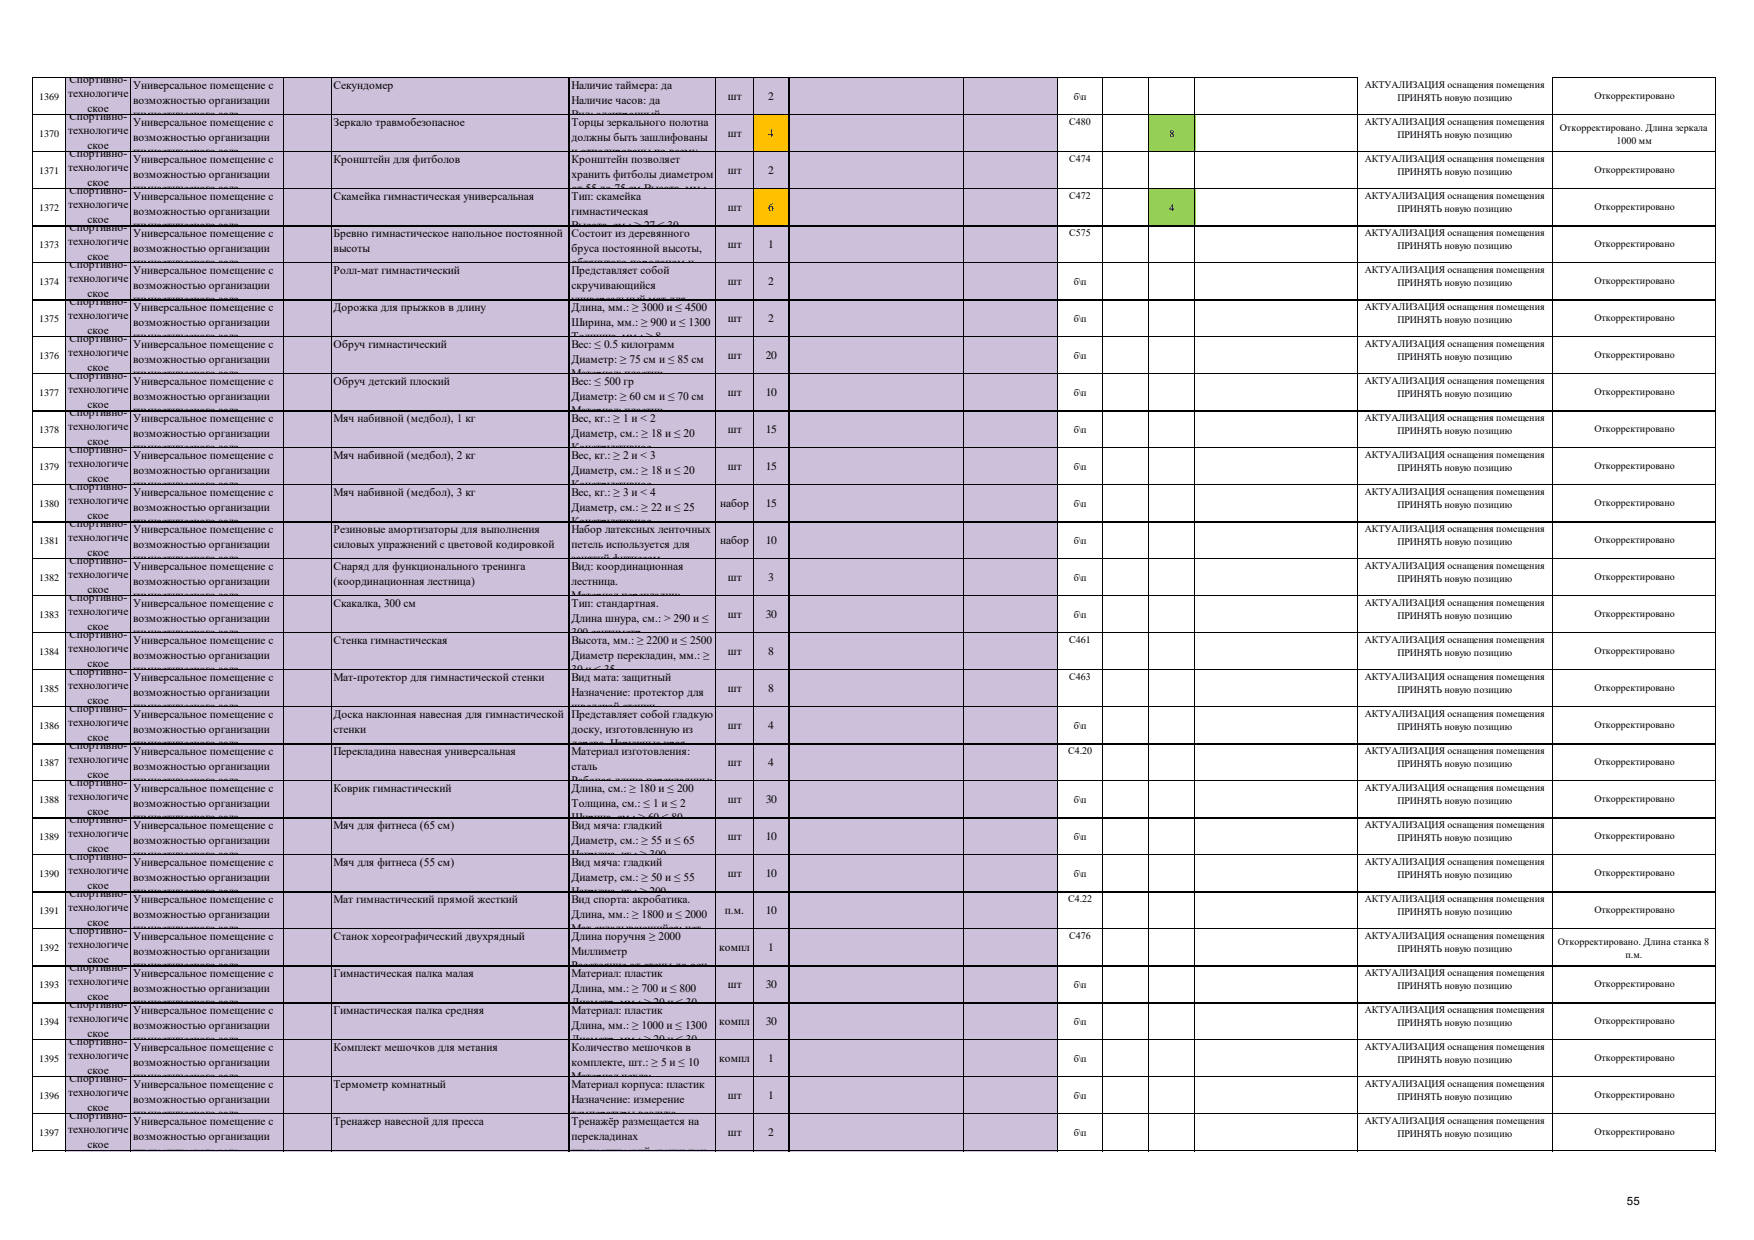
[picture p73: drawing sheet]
<svg xmlns="http://www.w3.org/2000/svg" width="297mm" height="210mm" viewBox="0 0 297 210" stroke-linecap="round" stroke-linejoin="round" font-family="sans-serif">
<defs><g id="words">
<g font-size="1.9">
<text x="11.5" y="16.4">технологиче</text>
<text x="11.8" y="14">Спортивно-</text>
<text x="22.5" y="15.1">Универсальное помещение с</text>
<text x="22.5" y="17.5">возможностью организации</text>
<text x="56.5" y="15.1">Секундомер</text>
<text x="96.8" y="15.1">Наличие таймера: да</text>
<text x="96.8" y="17.5">Наличие часов: да</text>
<text x="123.2" y="16.9">шт</text>
<text x="130.1" y="16.9">2</text>
<text x="11.5" y="22.7">технологиче</text>
<text x="11.8" y="20.2">Спортивно-</text>
<text x="14.8" y="18.9">ское</text>
<text x="22.5" y="20">гимнастического зала</text>
<text x="22.5" y="21.4">Универсальное помещение с</text>
<text x="22.5" y="23.8">возможностью организации</text>
<text x="56.5" y="21.4">Зеркало травмобезопасное</text>
<text x="96.8" y="20">Вид: электронный</text>
<text x="96.8" y="21.4">Торцы зеркального полотна</text>
<text x="96.8" y="23.8">должны быть зашлифованы</text>
<text x="123.2" y="23.2">шт</text>
<text x="130.1" y="23.2">4</text>
<text x="11.5" y="29">технологиче</text>
<text x="11.8" y="26.5">Спортивно-</text>
<text x="14.8" y="25.2">ское</text>
<text x="22.5" y="26.3">гимнастического зала</text>
<text x="22.5" y="27.6">Универсальное помещение с</text>
<text x="56.5" y="27.6">Кронштейн для фитболов</text>
<text x="96.8" y="26.3">и отполированы по всему</text>
<text x="96.8" y="27.6">Кронштейн позволяет</text>
<text x="123.2" y="29.5">шт</text>
<text x="130.1" y="29.5">2</text>
<text x="11.5" y="35.2">технологиче</text>
<text x="11.8" y="32.8">Спортивно-</text>
<text x="14.8" y="31.4">ское</text>
<text x="22.5" y="30.1">возможностью организации</text>
<text x="22.5" y="32.5">гимнастического зала</text>
<text x="22.5" y="33.9">Универсальное помещение с</text>
<text x="56.5" y="33.9">Скамейка гимнастическая универсальная</text>
<text x="96.8" y="30.1">хранить фитболы диаметром</text>
<text x="96.8" y="32.5">от 55 до 75 см.Высота, мм.:</text>
<text x="96.8" y="33.9">Тип: скамейка</text>
<text x="123.2" y="35.7">шт</text>
<text x="130.1" y="35.7">6</text>
<text x="11.5" y="41.5">технологиче</text>
<text x="11.8" y="39">Спортивно-</text>
<text x="14.8" y="37.7">ское</text>
<text x="22.5" y="36.3">возможностью организации</text>
<text x="22.5" y="38.8">гимнастического зала</text>
<text x="22.5" y="40.1">Универсальное помещение с</text>
<text x="56.5" y="40.1">Бревно гимнастическое напольное постоянной</text>
<text x="96.8" y="36.3">гимнастическая</text>
<text x="96.8" y="38.8">Высота, см.: ≥ 27 ≤ 30</text>
<text x="96.8" y="40.1">Состоит из деревянного</text>
<text x="11.5" y="47.8">технологиче</text>
<text x="11.8" y="45.3">Спортивно-</text>
<text x="14.8" y="44">ское</text>
<text x="22.5" y="42.6">возможностью организации</text>
<text x="22.5" y="45.1">гимнастического зала</text>
<text x="22.5" y="46.4">Универсальное помещение с</text>
<text x="56.5" y="42.6">высоты</text>
<text x="56.5" y="46.4">Ролл-мат гимнастический</text>
<text x="96.8" y="42.6">бруса постоянной высоты,</text>
<text x="96.8" y="45.1">обтянутого поролоном и</text>
<text x="96.8" y="46.4">Представляет собой</text>
<text x="123.2" y="42">шт</text>
<text x="130.1" y="42">1</text>
<text x="11.8" y="51.6">Спортивно-</text>
<text x="14.8" y="50.2">ское</text>
<text x="22.5" y="48.9">возможностью организации</text>
<text x="22.5" y="51.3">гимнастического зала</text>
<text x="22.5" y="52.7">Универсальное помещение с</text>
<text x="56.5" y="52.7">Дорожка для прыжков в длину</text>
<text x="96.8" y="48.9">скручивающийся</text>
<text x="96.8" y="51.3">универсальный мат для</text>
<text x="96.8" y="52.7">Длина, мм.: ≥ 3000 и ≤ 4500</text>
<text x="123.2" y="48.3">шт</text>
<text x="130.1" y="48.3">2</text>
<text x="11.5" y="54">технологиче</text>
<text x="11.8" y="57.9">Спортивно-</text>
<text x="14.8" y="56.5">ское</text>
<text x="22.5" y="55.1">возможностью организации</text>
<text x="22.5" y="57.6">гимнастического зала</text>
<text x="22.5" y="59">Универсальное помещение с</text>
<text x="56.5" y="59">Обруч гимнастический</text>
<text x="96.8" y="55.1">Ширина, мм.: ≥ 900 и ≤ 1300</text>
<text x="96.8" y="57.6">Толщина, мм.: ≥ 8</text>
<text x="96.8" y="59">Вес: ≤ 0.5 килограмм</text>
<text x="123.2" y="54.6">шт</text>
<text x="130.1" y="54.6">2</text>
<text x="11.5" y="60.3">технологиче</text>
<text x="11.8" y="64.1">Спортивно-</text>
<text x="14.8" y="62.8">ское</text>
<text x="22.5" y="61.4">возможностью организации</text>
<text x="22.5" y="63.9">гимнастического зала</text>
<text x="22.5" y="65.2">Универсальное помещение с</text>
<text x="56.5" y="65.2">Обруч детский плоский</text>
<text x="96.8" y="61.4">Диаметр: ≥ 75 см и ≤ 85 см</text>
<text x="96.8" y="63.9">Материал: пластик</text>
<text x="96.8" y="65.2">Вес: ≤ 500 гр</text>
<text x="123.2" y="60.8">шт</text>
<text x="129.7" y="60.8">20</text>
<text x="11.5" y="66.6">технологиче</text>
<text x="11.8" y="70.4">Спортивно-</text>
<text x="14.8" y="69">ское</text>
<text x="22.5" y="67.7">возможностью организации</text>
<text x="22.5" y="70.1">гимнастического зала</text>
<text x="22.5" y="71.5">Универсальное помещение с</text>
<text x="56.5" y="71.5">Мяч набивной (медбол), 1 кг</text>
<text x="96.8" y="67.7">Диаметр: ≥ 60 см и ≤ 70 см</text>
<text x="96.8" y="70.1">Материал: пластик</text>
<text x="96.8" y="71.5">Вес, кг.: ≥ 1 и &lt; 2</text>
<text x="123.2" y="67.1">шт</text>
<text x="129.7" y="67.1">10</text>
<text x="11.5" y="72.8">технологиче</text>
<text x="11.8" y="76.7">Спортивно-</text>
<text x="14.8" y="75.3">ское</text>
<text x="22.5" y="73.9">возможностью организации</text>
<text x="22.5" y="76.4">гимнастического зала</text>
<text x="22.5" y="77.8">Универсальное помещение с</text>
<text x="56.5" y="77.8">Мяч набивной (медбол), 2 кг</text>
<text x="96.8" y="73.9">Диаметр, см.: ≥ 18 и ≤ 20</text>
<text x="96.8" y="76.4">Конструктивное</text>
<text x="96.8" y="77.8">Вес, кг.: ≥ 2 и &lt; 3</text>
<text x="123.2" y="73.4">шт</text>
<text x="129.7" y="73.4">15</text>
<text x="11.5" y="79.1">технологиче</text>
<text x="11.8" y="82.9">Спортивно-</text>
<text x="14.8" y="81.6">ское</text>
<text x="22.5" y="80.2">возможностью организации</text>
<text x="22.5" y="82.7">гимнастического зала</text>
<text x="96.8" y="80.2">Диаметр, см.: ≥ 18 и ≤ 20</text>
<text x="96.8" y="82.7">Конструктивное</text>
<text x="123.2" y="79.6">шт</text>
<text x="129.7" y="79.6">15</text>
<text x="11.5" y="85.4">технологиче</text>
<text x="11.8" y="89.2">Спортивно-</text>
<text x="14.8" y="87.8">ское</text>
<text x="22.5" y="84">Универсальное помещение с</text>
<text x="22.5" y="86.5">возможностью организации</text>
<text x="22.5" y="88.9">гимнастического зала</text>
<text x="56.5" y="84">Мяч набивной (медбол), 3 кг</text>
<text x="96.8" y="84">Вес, кг.: ≥ 3 и &lt; 4</text>
<text x="96.8" y="86.5">Диаметр, см.: ≥ 22 и ≤ 25</text>
<text x="96.8" y="88.9">Конструктивное</text>
<text x="122" y="85.9">набор</text>
<text x="129.7" y="85.9">15</text>
<text x="11.5" y="91.7">технологиче</text>
<text x="11.8" y="95.5">Спортивно-</text>
<text x="14.8" y="94.1">ское</text>
<text x="22.5" y="90.3">Универсальное помещение с</text>
<text x="22.5" y="92.8">возможностью организации</text>
<text x="22.5" y="95.2">гимнастического зала</text>
<text x="56.5" y="90.3">Резиновые амортизаторы для выполнения</text>
<text x="56.5" y="92.8">силовых упражнений с цветовой кодировкой</text>
<text x="96.8" y="90.3">Набор латексных ленточных</text>
<text x="96.8" y="92.8">петель используется для</text>
<text x="96.8" y="95.2">занятий фитнесом.</text>
<text x="122" y="92.2">набор</text>
<text x="129.7" y="92.2">10</text>
<text x="11.5" y="97.9">технологиче</text>
<text x="11.8" y="101.7">Спортивно-</text>
<text x="14.8" y="100.4">ское</text>
<text x="22.5" y="96.6">Универсальное помещение с</text>
<text x="22.5" y="99">возможностью организации</text>
<text x="22.5" y="101.5">гимнастического зала</text>
<text x="56.5" y="96.6">Снаряд для функционального тренинга</text>
<text x="56.5" y="99">(координационная лестница)</text>
<text x="96.8" y="96.6">Вид: координационная</text>
<text x="96.8" y="99">лестница.</text>
<text x="96.8" y="101.5">Материал перекладин:</text>
<text x="123.2" y="98.4">шт</text>
<text x="130.1" y="98.4">3</text>
<text x="11.5" y="104.2">технологиче</text>
<text x="11.8" y="108">Спортивно-</text>
<text x="14.8" y="106.6">ское</text>
<text x="22.5" y="102.8">Универсальное помещение с</text>
<text x="22.5" y="105.3">возможностью организации</text>
<text x="22.5" y="107.7">гимнастического зала</text>
<text x="56.5" y="102.8">Скакалка, 300 см</text>
<text x="96.8" y="102.8">Тип: стандартная.</text>
<text x="96.8" y="105.3">Длина шнура, см.: &gt; 290 и ≤</text>
<text x="96.8" y="107.7">300 сантиметр</text>
<text x="123.2" y="104.7">шт</text>
<text x="129.7" y="104.7">30</text>
<text x="11.5" y="110.5">технологиче</text>
<text x="14.8" y="112.9">ское</text>
<text x="22.5" y="109.1">Универсальное помещение с</text>
<text x="22.5" y="111.6">возможностью организации</text>
<text x="56.5" y="109.1">Стенка гимнастическая</text>
<text x="96.8" y="109.1">Высота, мм.: ≥ 2200 и ≤ 2500</text>
<text x="96.8" y="111.6">Диаметр перекладин, мм.: ≥</text>
<text x="123.2" y="111">шт</text>
<text x="130.1" y="111">8</text>
<text x="11.5" y="116.7">технологиче</text>
<text x="11.8" y="114.3">Спортивно-</text>
<text x="14.8" y="119.2">ское</text>
<text x="22.5" y="114">гимнастического зала</text>
<text x="22.5" y="115.4">Универсальное помещение с</text>
<text x="22.5" y="117.8">возможностью организации</text>
<text x="56.5" y="115.4">Мат-протектор для гимнастической стенки</text>
<text x="96.8" y="114">30 и ≤ 35</text>
<text x="96.8" y="115.4">Вид мата: защитный</text>
<text x="96.8" y="117.8">Назначение: протектор для</text>
<text x="123.2" y="117.2">шт</text>
<text x="130.1" y="117.2">8</text>
<text x="11.5" y="123">технологиче</text>
<text x="11.8" y="120.5">Спортивно-</text>
<text x="14.8" y="125.4">ское</text>
<text x="22.5" y="120.3">гимнастического зала</text>
<text x="22.5" y="121.6">Универсальное помещение с</text>
<text x="22.5" y="124.1">возможностью организации</text>
<text x="56.5" y="121.6">Доска наклонная навесная для гимнастической</text>
<text x="56.5" y="124.1">стенки</text>
<text x="96.8" y="120.3">шведской стенки</text>
<text x="96.8" y="121.6">Представляет собой гладкую</text>
<text x="96.8" y="124.1">доску, изготовленную из</text>
<text x="123.2" y="123.5">шт</text>
<text x="130.1" y="123.5">4</text>
<text x="11.5" y="129.3">технологиче</text>
<text x="11.8" y="126.8">Спортивно-</text>
<text x="14.8" y="131.7">ское</text>
<text x="22.5" y="126.5">гимнастического зала</text>
<text x="22.5" y="127.9">Универсальное помещение с</text>
<text x="22.5" y="130.4">возможностью организации</text>
<text x="56.5" y="127.9">Перекладина навесная универсальная</text>
<text x="96.8" y="126.5">дерева. Наружные края</text>
<text x="96.8" y="127.9">Материал изготовления:</text>
<text x="96.8" y="130.4">сталь</text>
<text x="123.2" y="129.8">шт</text>
<text x="130.1" y="129.8">4</text>
<text x="11.5" y="135.5">технологиче</text>
<text x="11.8" y="133.1">Спортивно-</text>
<text x="14.8" y="138">ское</text>
<text x="22.5" y="132.8">гимнастического зала</text>
<text x="22.5" y="134.2">Универсальное помещение с</text>
<text x="22.5" y="136.6">возможностью организации</text>
<text x="56.5" y="134.2">Коврик гимнастический</text>
<text x="96.8" y="132.8">Рабочая длина перекладины:</text>
<text x="96.8" y="134.2">Длина, см.: ≥ 180 и ≤ 200</text>
<text x="96.8" y="136.6">Толщина, см.: ≤ 1 и ≤ 2</text>
<text x="123.2" y="136">шт</text>
<text x="129.7" y="136">30</text>
<text x="11.5" y="141.8">технологиче</text>
<text x="11.8" y="139.3">Спортивно-</text>
<text x="22.5" y="139.1">гимнастического зала</text>
<text x="22.5" y="140.4">Универсальное помещение с</text>
<text x="22.5" y="142.9">возможностью организации</text>
<text x="56.5" y="140.4">Мяч для фитнеса (65 см)</text>
<text x="96.8" y="139.1">Ширина, см.: ≥ 60 ≤ 80</text>
<text x="96.8" y="140.4">Вид мяча: гладкий</text>
<text x="96.8" y="142.9">Диаметр, см.: ≥ 55 и ≤ 65</text>
<text x="123.2" y="142.3">шт</text>
<text x="129.7" y="142.3">10</text>
<text x="11.5" y="148.1">технологиче</text>
<text x="11.8" y="145.6">Спортивно-</text>
<text x="14.8" y="144.2">ское</text>
<text x="22.5" y="145.3">гимнастического зала</text>
<text x="22.5" y="146.7">Универсальное помещение с</text>
<text x="22.5" y="149.2">возможностью организации</text>
<text x="56.5" y="146.7">Мяч для фитнеса (55 см)</text>
<text x="96.8" y="145.3">Нагрузка, кг.: ≥ 300</text>
<text x="96.8" y="146.7">Вид мяча: гладкий</text>
<text x="96.8" y="149.2">Диаметр, см.: ≥ 50 и ≤ 55</text>
<text x="123.2" y="148.6">шт</text>
<text x="129.7" y="148.6">10</text>
<text x="11.5" y="154.3">технологиче</text>
<text x="11.8" y="151.9">Спортивно-</text>
<text x="14.8" y="150.5">ское</text>
<text x="22.5" y="151.6">гимнастического зала</text>
<text x="22.5" y="153">Универсальное помещение с</text>
<text x="22.5" y="155.4">возможностью организации</text>
<text x="56.5" y="153">Мат гимнастический прямой жесткий</text>
<text x="96.8" y="151.6">Нагрузка, кг.: ≥ 200</text>
<text x="96.8" y="153">Вид спорта: акробатика.</text>
<text x="96.8" y="155.4">Длина, мм.: ≥ 1800 и ≤ 2000</text>
<text x="122.7" y="154.8">п.м.</text>
<text x="129.7" y="154.8">10</text>
<text x="11.5" y="160.6">технологиче</text>
<text x="11.8" y="158.1">Спортивно-</text>
<text x="14.8" y="156.8">ское</text>
<text x="22.5" y="157.9">гимнастического зала</text>
<text x="22.5" y="159.2">Универсальное помещение с</text>
<text x="22.5" y="161.7">возможностью организации</text>
<text x="56.5" y="159.2">Станок хореографический двухрядный</text>
<text x="96.8" y="157.9">Мат складывающийся: нет.</text>
<text x="96.8" y="159.2">Длина поручня ≥ 2000</text>
<text x="96.8" y="161.7">Миллиметр</text>
<text x="121.8" y="161.1">компл</text>
<text x="130.1" y="161.1">1</text>
<text x="11.5" y="166.9">технологиче</text>
<text x="11.8" y="164.4">Спортивно-</text>
<text x="14.8" y="163.1">ское</text>
<text x="22.5" y="164.2">гимнастического зала</text>
<text x="22.5" y="165.5">Универсальное помещение с</text>
<text x="22.5" y="168">возможностью организации</text>
<text x="56.5" y="165.5">Гимнастическая палка малая</text>
<text x="96.8" y="164.2">Расстояние от стены до оси</text>
<text x="96.8" y="165.5">Материал: пластик</text>
<text x="96.8" y="168">Длина, мм.: ≥ 700 и ≤ 800</text>
<text x="123.2" y="167.4">шт</text>
<text x="129.7" y="167.4">30</text>
<text x="11.5" y="173.1">технологиче</text>
<text x="11.8" y="170.7">Спортивно-</text>
<text x="14.8" y="169.3">ское</text>
<text x="22.5" y="170.4">гимнастического зала</text>
<text x="22.5" y="171.8">Универсальное помещение с</text>
<text x="56.5" y="171.8">Гимнастическая палка средняя</text>
<text x="96.8" y="170.4">Диаметр, мм.: ≥ 20 и ≤ 30</text>
<text x="96.8" y="171.8">Материал: пластик</text>
<text x="121.8" y="173.6">компл</text>
<text x="129.7" y="173.6">30</text>
<text x="11.5" y="179.4">технологиче</text>
<text x="11.8" y="176.9">Спортивно-</text>
<text x="14.8" y="175.6">ское</text>
<text x="22.5" y="174.2">возможностью организации</text>
<text x="22.5" y="176.7">гимнастического зала</text>
<text x="22.5" y="178">Универсальное помещение с</text>
<text x="56.5" y="178">Комплект мешочков для метания</text>
<text x="96.8" y="174.2">Длина, мм.: ≥ 1000 и ≤ 1300</text>
<text x="96.8" y="176.7">Диаметр, мм.: ≥ 20 и ≤ 30</text>
<text x="96.8" y="178">Количество мешочков в</text>
<text x="121.8" y="179.9">компл</text>
<text x="130.1" y="179.9">1</text>
<text x="11.5" y="185.7">технологиче</text>
<text x="11.8" y="183.2">Спортивно-</text>
<text x="14.8" y="181.9">ское</text>
<text x="22.5" y="180.5">возможностью организации</text>
<text x="22.5" y="183">гимнастического зала</text>
<text x="22.5" y="184.3">Универсальное помещение с</text>
<text x="56.5" y="184.3">Термометр комнатный</text>
<text x="96.8" y="180.5">комплекте, шт.: ≥ 5 и ≤ 10</text>
<text x="96.8" y="183">Материал чехла:</text>
<text x="96.8" y="184.3">Материал корпуса: пластик</text>
<text x="11.5" y="191.9">технологиче</text>
<text x="11.8" y="189.5">Спортивно-</text>
<text x="14.8" y="188.1">ское</text>
<text x="22.5" y="186.8">возможностью организации</text>
<text x="22.5" y="189.2">гимнастического зала</text>
<text x="22.5" y="190.6">Универсальное помещение с</text>
<text x="56.5" y="190.6">Тренажер навесной для пресса</text>
<text x="96.8" y="186.8">Назначение: измерение</text>
<text x="96.8" y="189.2">температуры воздуха</text>
<text x="96.8" y="190.6">Тренажёр размещается на</text>
<text x="123.2" y="186.2">шт</text>
<text x="130.1" y="186.2">1</text>
<text x="14.8" y="194.4">ское</text>
<text x="22.5" y="193">возможностью организации</text>
<text x="22.5" y="195.5">гимнастического зала</text>
<text x="96.8" y="193">перекладинах</text>
<text x="96.8" y="195.5">гимнастический стенки при</text>
<text x="123.2" y="192.4">шт</text>
<text x="130.1" y="192.4">2</text>
<text x="275.5" y="204">55</text>
</g>
<g font-size="1.7">
<text x="6.6" y="16.9">1369</text>
<text x="181.8" y="16.9">б\п</text>
<text x="231.1" y="14.9">АКТУАЛИЗАЦИЯ оснащения помещения</text>
<text x="236.6" y="17.1">ПРИНЯТЬ новую позицию</text>
<text x="270" y="16.8">Откорректировано</text>
<text x="6.6" y="23.2">1370</text>
<text x="181.1" y="21.2">С480</text>
<text x="198" y="23.2">8</text>
<text x="231.1" y="21.2">АКТУАЛИЗАЦИЯ оснащения помещения</text>
<text x="236.6" y="23.4">ПРИНЯТЬ новую позицию</text>
<text x="264.2" y="22.1">Откорректировано. Длина зеркала</text>
<text x="6.6" y="29.5">1371</text>
<text x="181.1" y="27.4">С474</text>
<text x="231.1" y="27.4">АКТУАЛИЗАЦИЯ оснащения помещения</text>
<text x="236.6" y="29.7">ПРИНЯТЬ новую позицию</text>
<text x="270" y="29.3">Откорректировано</text>
<text x="273.7" y="24.3">1000 мм</text>
<text x="6.6" y="35.7">1372</text>
<text x="181.1" y="33.7">С472</text>
<text x="198" y="35.7">4</text>
<text x="231.1" y="33.7">АКТУАЛИЗАЦИЯ оснащения помещения</text>
<text x="236.6" y="35.9">ПРИНЯТЬ новую позицию</text>
<text x="270" y="35.6">Откорректировано</text>
<text x="181.1" y="40">С575</text>
<text x="231.1" y="40">АКТУАЛИЗАЦИЯ оснащения помещения</text>
<text x="270" y="41.8">Откорректировано</text>
<text x="6.6" y="42">1373</text>
<text x="231.1" y="46.3">АКТУАЛИЗАЦИЯ оснащения помещения</text>
<text x="236.6" y="42.2">ПРИНЯТЬ новую позицию</text>
<text x="6.6" y="48.3">1374</text>
<text x="181.8" y="48.3">б\п</text>
<text x="231.1" y="52.5">АКТУАЛИЗАЦИЯ оснащения помещения</text>
<text x="236.6" y="48.5">ПРИНЯТЬ новую позицию</text>
<text x="270" y="48.1">Откорректировано</text>
<text x="6.6" y="54.6">1375</text>
<text x="181.8" y="54.6">б\п</text>
<text x="231.1" y="58.8">АКТУАЛИЗАЦИЯ оснащения помещения</text>
<text x="236.6" y="54.7">ПРИНЯТЬ новую позицию</text>
<text x="270" y="54.4">Откорректировано</text>
<text x="6.6" y="60.8">1376</text>
<text x="181.8" y="60.8">б\п</text>
<text x="231.1" y="65.1">АКТУАЛИЗАЦИЯ оснащения помещения</text>
<text x="236.6" y="61">ПРИНЯТЬ новую позицию</text>
<text x="270" y="60.6">Откорректировано</text>
<text x="6.6" y="67.1">1377</text>
<text x="181.8" y="67.1">б\п</text>
<text x="231.1" y="71.3">АКТУАЛИЗАЦИЯ оснащения помещения</text>
<text x="236.6" y="67.3">ПРИНЯТЬ новую позицию</text>
<text x="270" y="66.9">Откорректировано</text>
<text x="6.6" y="73.4">1378</text>
<text x="181.8" y="73.4">б\п</text>
<text x="231.1" y="77.6">АКТУАЛИЗАЦИЯ оснащения помещения</text>
<text x="236.6" y="73.5">ПРИНЯТЬ новую позицию</text>
<text x="270" y="73.2">Откорректировано</text>
<text x="6.6" y="79.6">1379</text>
<text x="181.8" y="79.6">б\п</text>
<text x="231.1" y="83.9">АКТУАЛИЗАЦИЯ оснащения помещения</text>
<text x="236.6" y="79.8">ПРИНЯТЬ новую позицию</text>
<text x="270" y="79.5">Откорректировано</text>
<text x="6.6" y="85.9">1380</text>
<text x="181.8" y="85.9">б\п</text>
<text x="236.6" y="86.1">ПРИНЯТЬ новую позицию</text>
<text x="270" y="85.7">Откорректировано</text>
<text x="6.6" y="92.2">1381</text>
<text x="181.8" y="92.2">б\п</text>
<text x="231.1" y="90.1">АКТУАЛИЗАЦИЯ оснащения помещения</text>
<text x="236.6" y="92.3">ПРИНЯТЬ новую позицию</text>
<text x="270" y="92">Откорректировано</text>
<text x="6.6" y="98.4">1382</text>
<text x="181.8" y="98.4">б\п</text>
<text x="231.1" y="96.4">АКТУАЛИЗАЦИЯ оснащения помещения</text>
<text x="236.6" y="98.6">ПРИНЯТЬ новую позицию</text>
<text x="270" y="98.3">Откорректировано</text>
<text x="6.6" y="104.7">1383</text>
<text x="181.8" y="104.7">б\п</text>
<text x="231.1" y="102.7">АКТУАЛИЗАЦИЯ оснащения помещения</text>
<text x="236.6" y="104.9">ПРИНЯТЬ новую позицию</text>
<text x="270" y="104.5">Откорректировано</text>
<text x="6.6" y="111">1384</text>
<text x="181.1" y="108.9">C461</text>
<text x="231.1" y="108.9">АКТУАЛИЗАЦИЯ оснащения помещения</text>
<text x="236.6" y="111.1">ПРИНЯТЬ новую позицию</text>
<text x="270" y="110.8">Откорректировано</text>
<text x="6.6" y="117.2">1385</text>
<text x="181.1" y="115.2">С463</text>
<text x="231.1" y="115.2">АКТУАЛИЗАЦИЯ оснащения помещения</text>
<text x="236.6" y="117.4">ПРИНЯТЬ новую позицию</text>
<text x="270" y="117.1">Откорректировано</text>
<text x="6.6" y="123.5">1386</text>
<text x="181.8" y="123.5">б\п</text>
<text x="231.1" y="121.5">АКТУАЛИЗАЦИЯ оснащения помещения</text>
<text x="236.6" y="123.7">ПРИНЯТЬ новую позицию</text>
<text x="270" y="123.3">Откорректировано</text>
<text x="6.6" y="129.8">1387</text>
<text x="180.9" y="127.7">С4.20</text>
<text x="231.1" y="127.7">АКТУАЛИЗАЦИЯ оснащения помещения</text>
<text x="236.6" y="129.9">ПРИНЯТЬ новую позицию</text>
<text x="270" y="129.6">Откорректировано</text>
<text x="6.6" y="136">1388</text>
<text x="181.8" y="136">б\п</text>
<text x="231.1" y="134">АКТУАЛИЗАЦИЯ оснащения помещения</text>
<text x="236.6" y="136.2">ПРИНЯТЬ новую позицию</text>
<text x="270" y="135.9">Откорректировано</text>
<text x="6.6" y="142.3">1389</text>
<text x="181.8" y="142.3">б\п</text>
<text x="231.1" y="140.3">АКТУАЛИЗАЦИЯ оснащения помещения</text>
<text x="236.6" y="142.5">ПРИНЯТЬ новую позицию</text>
<text x="270" y="142.1">Откорректировано</text>
<text x="6.6" y="148.6">1390</text>
<text x="181.8" y="148.6">б\п</text>
<text x="231.1" y="146.5">АКТУАЛИЗАЦИЯ оснащения помещения</text>
<text x="236.6" y="148.7">ПРИНЯТЬ новую позицию</text>
<text x="270" y="148.4">Откорректировано</text>
<text x="6.6" y="154.8">1391</text>
<text x="180.9" y="152.8">С4.22</text>
<text x="231.1" y="152.8">АКТУАЛИЗАЦИЯ оснащения помещения</text>
<text x="236.6" y="155">ПРИНЯТЬ новую позицию</text>
<text x="270" y="154.7">Откорректировано</text>
<text x="6.6" y="161.1">1392</text>
<text x="181.1" y="159.1">С476</text>
<text x="231.1" y="159.1">АКТУАЛИЗАЦИЯ оснащения помещения</text>
<text x="236.6" y="161.3">ПРИНЯТЬ новую позицию</text>
<text x="263.8" y="160">Откорректировано. Длина станка 8</text>
<text x="6.6" y="167.4">1393</text>
<text x="181.8" y="167.4">б\п</text>
<text x="231.1" y="165.3">АКТУАЛИЗАЦИЯ оснащения помещения</text>
<text x="236.6" y="167.5">ПРИНЯТЬ новую позицию</text>
<text x="270" y="167.2">Откорректировано</text>
<text x="275.2" y="162.2">п.м.</text>
<text x="6.6" y="173.6">1394</text>
<text x="181.8" y="173.6">б\п</text>
<text x="231.1" y="171.6">АКТУАЛИЗАЦИЯ оснащения помещения</text>
<text x="236.6" y="173.8">ПРИНЯТЬ новую позицию</text>
<text x="270" y="173.5">Откорректировано</text>
<text x="6.6" y="179.9">1395</text>
<text x="181.8" y="179.9">б\п</text>
<text x="231.1" y="177.9">АКТУАЛИЗАЦИЯ оснащения помещения</text>
<text x="270" y="179.7">Откорректировано</text>
<text x="231.1" y="184.1">АКТУАЛИЗАЦИЯ оснащения помещения</text>
<text x="236.6" y="180.1">ПРИНЯТЬ новую позицию</text>
<text x="6.6" y="186.2">1396</text>
<text x="181.8" y="186.2">б\п</text>
<text x="231.1" y="190.4">АКТУАЛИЗАЦИЯ оснащения помещения</text>
<text x="236.6" y="186.3">ПРИНЯТЬ новую позицию</text>
<text x="270" y="186">Откорректировано</text>
<text x="6.6" y="192.4">1397</text>
<text x="181.8" y="192.4">б\п</text>
<text x="236.6" y="192.6">ПРИНЯТЬ новую позицию</text>
<text x="270" y="192.3">Откорректировано</text>
</g>
</g></defs>
<g fill="#ccc0da">
<path d="M11.1 13.3h168v6.2h-168z" fill-rule="evenodd"/>
<path d="M11.1 19.4h116.5v6.4h-116.5z" fill-rule="evenodd"/>
</g>
<path d="M127.5 19.4h6.1v6.4h-6.1z" fill-rule="evenodd" fill="#ffc000"/>
<path d="M133.6 19.4h45.5v6.4h-45.5z" fill-rule="evenodd" fill="#ccc0da"/>
<path d="M194.5 19.4h7.9v6.4h-7.9z" fill-rule="evenodd" fill="#92d050"/>
<g fill="#ccc0da">
<path d="M11.1 25.7h168v6.3h-168z" fill-rule="evenodd"/>
<path d="M11.1 31.9h116.5v6.4h-116.5z" fill-rule="evenodd"/>
</g>
<path d="M127.5 31.9h6.1v6.4h-6.1z" fill-rule="evenodd" fill="#ffc000"/>
<path d="M133.6 31.9h45.5v6.4h-45.5z" fill-rule="evenodd" fill="#ccc0da"/>
<path d="M194.5 31.9h7.9v6.4h-7.9z" fill-rule="evenodd" fill="#92d050"/>
<path d="M11.1 38.2h168v156.8h-168z" fill-rule="evenodd" fill="#ccc0da"/>
<g fill="none" stroke="#000" stroke-width=".17">
<path d="M5.5 13v182M5.6 13.1h224.3M5.6 19.4h284.9M11.1 13.2v181.8M22.1 13.2v181.8M47.9 13.2v181.8M56.1 13.2v181.8M96.4 13.2v181.8M121.2 13.2v181.8M127.5 13.2v181.8M133.6 13.2v181.8M163.1 13.2v181.8"/>
<path d="M179 13.2v181.8M186.7 13.2v181.8M194.5 13.2v181.8M202.3 13.2v181.8M229.9 13.2v181.8M262.9 13v182M263 13.1h27.5M290.4 13.2v181.8M5.6 25.7h284.9M5.6 31.9h284.9M5.6 38.2h284.9M5.6 44.5h284.9"/>
<path d="M5.6 50.7h284.9M5.6 57h284.9M5.6 63.3h284.9M5.6 69.5h284.9M5.6 75.8h284.9M5.6 82.1h284.9M5.6 88.3h284.9M5.6 94.6h284.9M5.6 100.9h284.9M5.6 107.1h284.9M5.6 113.4h284.9M5.6 119.7h284.9"/>
<path d="M5.6 125.9h284.9M5.6 132.2h284.9M5.6 138.5h284.9M5.6 144.8h284.9M5.6 151h284.9M5.6 157.3h284.9M5.6 163.6h284.9M5.6 169.8h284.9M5.6 176.1h284.9M5.6 182.4h284.9M5.6 188.6h284.9M5.6 194.9h284.9"/>
</g>
<use href="#words"/>
</svg>
